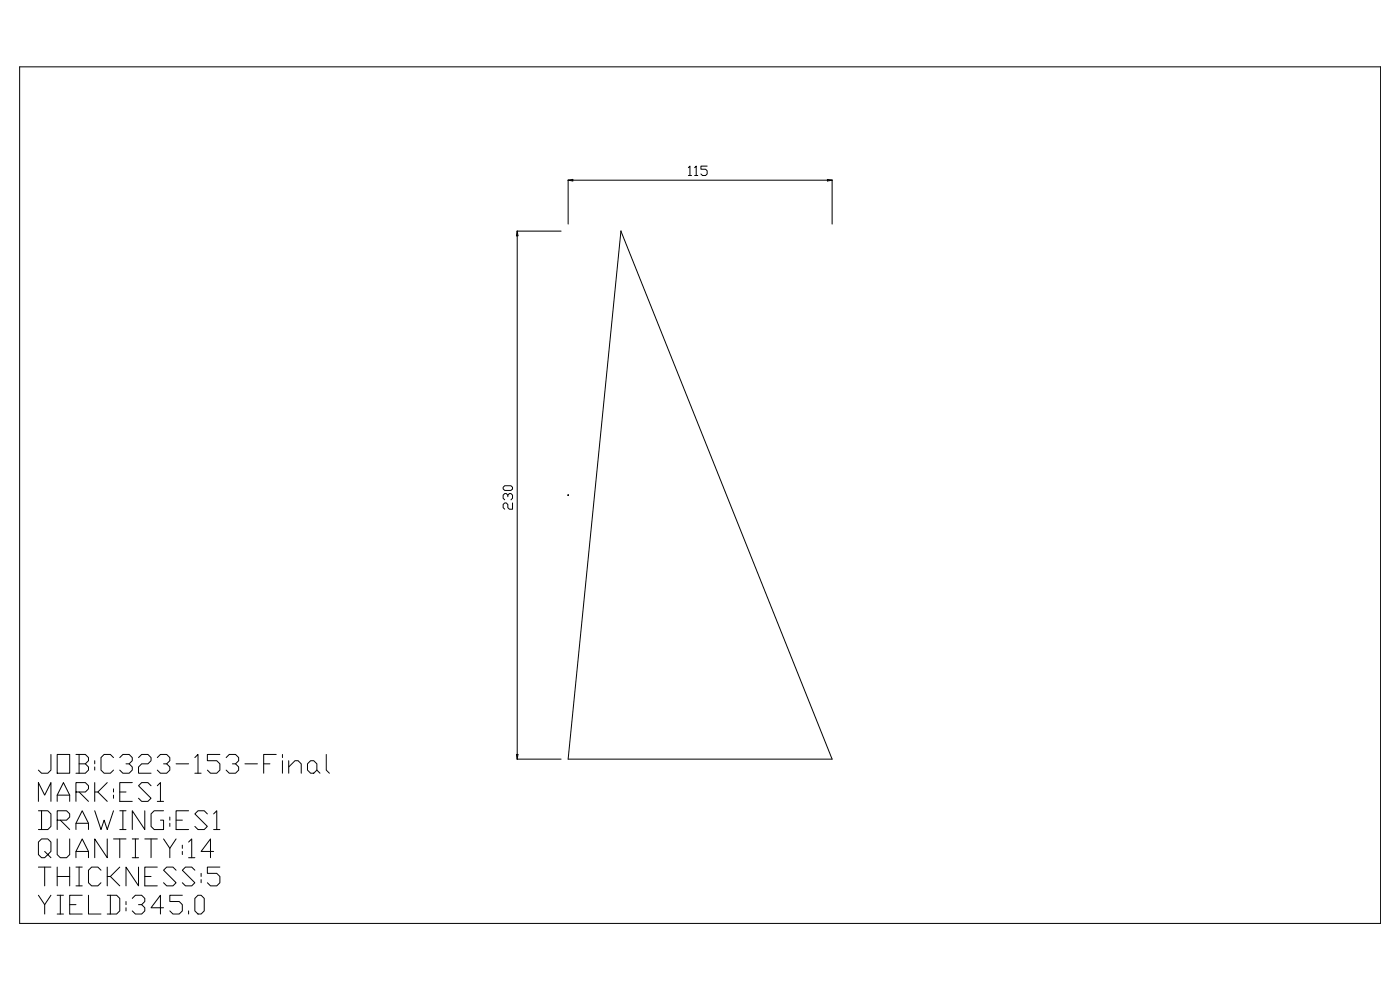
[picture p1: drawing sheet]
<svg xmlns="http://www.w3.org/2000/svg" width="420mm" height="297mm" viewBox="0 0 420 297" stroke-linecap="round" stroke-linejoin="round" font-family="sans-serif">
<g fill="none" stroke="#000" stroke-width=".3">
<path d="M5.9 20h408.1v256.9h-408.1zM170.4 54v13.2M170.4 54h79.1M170.4 54l1.4-.2v.5zM206.4 50.3l.5-.5v2.8M206.4 52.6h1M208.3 50.3l.5-.5v2.8M208.3 52.6h1M212.1 49.8h-1.9v.9h1.4l.5 .5v1l-.5 .4h-.9l-.5-.4M248.1 53.8l1.4 .2-1.4 .3zM249.5 54v13.2M155.1 69.3h13.2"/>
<path d="M155.1 69.3v158.3M155.1 69.3l.2 1.4h-.4zM186.2 69.3l63.3 158.3h-79.1zM186.2 69.3h.1M151.4 145.7h1.8l.5 .4v.5l-.5 .5h-1.8l-.5-.5v-.5zM152.3 148.9v-.4l-.5-.5h-.4l-.5 .5v.9l.5 .5M152.3 148.5l.5-.5h.4l.5 .5v.9l-.5 .5M153.7 150.8v1.9h-.9l-.5-.5v-.9l-.5-.5h-.4l-.5 .5v.9l.5 .5M170.3 148.5h.1M170.4 148.4v.1M170.4 148.5h.1M15.3 226.2v4.7l-1 1h-1.8l-1-1"/>
<path d="M17.1 226.2h3.8v5.7h-3.8zM17.1 238.4h3.8M22.8 237.5h2.8l.9-1v-.9l-.9-.9h-2.8v5.6M22.8 226.2h2.8l.9 1v.9l-.9 .9M23.7 229h1.9l.9 1v.9l-.9 1h-2.8M23.7 226.2v5.7M23.7 237.5l2.8 2.8M28.4 228.1v.9M28.4 230v.9M28.4 234.7v5.6M29.3 237.5l2.9 2.8M32.2 234.7l-2.9 2.8h-.9"/>
<path d="M34 227.2l-.9-1h-1.9l-.9 1v3.7l.9 1h1.9l.9-1M34 236.5v1M34 238.4v1M35.9 227.2l1-1h1.8l1 1v.9l-1 .9h-.9M35.9 237.5h1.9M38.7 229l1 1v.9l-1 1h-1.8l-1-1M39.7 234.7h-3.8v5.6h3.8M41.5 227.2l1-1h1.9l.9 1v.9l-.9 .9h-1.9l-1 1v1.9h3.8M45.3 235.6l-.9-.9h-1.9l-1 .9 3.8 3.8-.9 .9h-1.9l-1-.9M47.2 235.6l.9-.9v5.6M47.2 227.2l.9-1h1.9l.9 1v.9l-.9 .9h-.9M50 229l.9 1v.9l-.9 1h-1.9l-.9-1"/>
<path d="M52.8 229h3.8M58.4 227.2l1-1v5.7M58.4 231.9h1.9M65.9 226.2h-3.7v1.9h2.8l.9 .9v1.9l-.9 1h-1.9l-.9-1M67.8 227.2l1-1h1.8l1 1v.9l-1 .9h-.9M70.6 229l1 1v.9l-1 1h-1.8l-1-1M73.4 229h3.8M79.1 229h1.9M82.8 226.2h-3.7v5.7M84.7 226.2v1M84.7 228.1v3.8M86.6 230l1.9-1.9h.9l.9 .9v2.9"/>
<path d="M86.6 228.1v3.8M92.2 229l1-.9h.9l.9 .9v1.9l-.9 1h-.9l-1-1zM95 230.9l1 1M97.8 226.2v4.7l1 1M154.9 226.2h.4l-.2 1.4zM155.1 227.6h13.2M11.5 243.1h2.8l1 1v3.7l-1 .9h-2.8M11.5 240.3v-5.6l1.9 3.7 1.9-3.7v5.6M12.5 243.1v5.6M13.4 255.3l.9 1-.9 .9h-.9l-1-.9v-3.8l1-.9h1.8l1 .9v2.8l-1 1 1 .9M17.1 251.6v4.7l1 .9h1.9l.9-.9v-4.7M17.1 245.9h2.9l.9-.9v-.9l-.9-1h-2.9v5.6"/>
<path d="M17.1 240.3v-1.9l1.9-3.7 1.9 3.7v1.9M18.1 245.9l2.8 2.8M22.8 257.2v-1.9l1.9-3.7 1.8 3.7v1.9M22.8 248.7v-1.8l1.9-3.8 1.8 3.8v1.8M22.8 255.3h3.7M22.8 246.9h3.7M28.4 243.1l1.9 5.6 .9-2.8 1 2.8 1.8-5.6M32.2 251.6v5.6l-3.8-5.6v5.6M34 251.6h3.8M35.9 251.6v5.6M35.9 243.1h1.9M35.9 248.7h1.9"/>
<path d="M36.9 243.1v5.6M39.7 251.6h1.8M39.7 257.2h1.8M40.6 251.6v5.6M43.4 243.1v5.6l-3.7-5.6v5.6M43.4 251.6h3.8M45.3 251.6v5.6M47.2 240.3h1.9M49.1 251.6l1.8 2.8v2.8M49.1 243.1h-2.9l-.9 1v3.7l.9 .9h2.9v-2.8h-1M50.9 245v.9M50.9 246.9v.9"/>
<path d="M52.8 251.6l-1.9 2.8M52.8 245.9h1.9M54.7 253.4v1M54.7 255.3v1M56.6 252.5l.9-.9v5.6M56.6 243.1h-3.8v5.6h3.8M56.6 257.2h1.8M62.2 244.1l-1-1h-1.8l-1 1 3.8 3.7-1 .9h-1.8l-1-.9M64.1 255.3h-3.8l2.8-3.7v5.6M64.1 244.1l.9-1v5.6M64.1 248.7h1.8M11.5 268.4l1.9 2.9v2.8"/>
<path d="M11.5 260h3.8M13.4 260v5.6M15.3 268.4l-1.9 2.9M17.1 268.4h1.9M17.1 274.1h1.9M17.1 260v5.6M17.1 262.8h3.8M18.1 268.4v5.7M20.9 271.3h1.9M20.9 260v5.6M22.8 260h1.9M22.8 265.6h1.9"/>
<path d="M23.7 260v5.6M24.7 268.4h-3.8v5.7h3.8M26.5 268.4v5.7h3.8M30.3 260.9l-1-.9h-1.8l-1 .9v3.8l1 .9h1.8l1-.9M32.2 268.4h2.8l.9 1v3.7l-.9 1h-2.8M32.2 260v5.6M33.1 268.4v5.7M33.1 262.8l2.8 2.8M35.9 260l-2.8 2.8h-.9M37.8 270.3v1M37.8 272.2v.9M39.7 269.4l.9-1h1.9l.9 1v.9l-.9 1h-1"/>
<path d="M41.5 260v5.6l-3.7-5.6v5.6M42.5 271.3l.9 .9v.9l-.9 1h-1.9l-.9-1M43.4 262.8h1.9M47.2 260h-3.8v5.6h3.8M49.1 272.2h-3.8l2.8-3.8v5.7M52.8 260.9l-.9-.9h-1.9l-.9 .9 3.7 3.8-.9 .9h-1.9l-.9-.9M54.7 268.4h-3.8v1.9h2.8l1 1v1.8l-1 1h-1.8l-1-1M56.6 273.1v1M58.4 269.4l1-1h.9l.9 1v3.7l-.9 1h-.9l-1-1zM58.4 260.9l-.9-.9h-1.9l-.9 .9 3.7 3.8-.9 .9h-1.9l-.9-.9M60.3 261.9v.9M60.3 263.8v.9"/>
<path d="M65.9 260h-3.7v1.9h2.8l.9 .9v1.9l-.9 .9h-1.9l-.9-.9"/>
<circle cx="170.4" cy="148.5" r=".07"/>
</g>
</svg>
